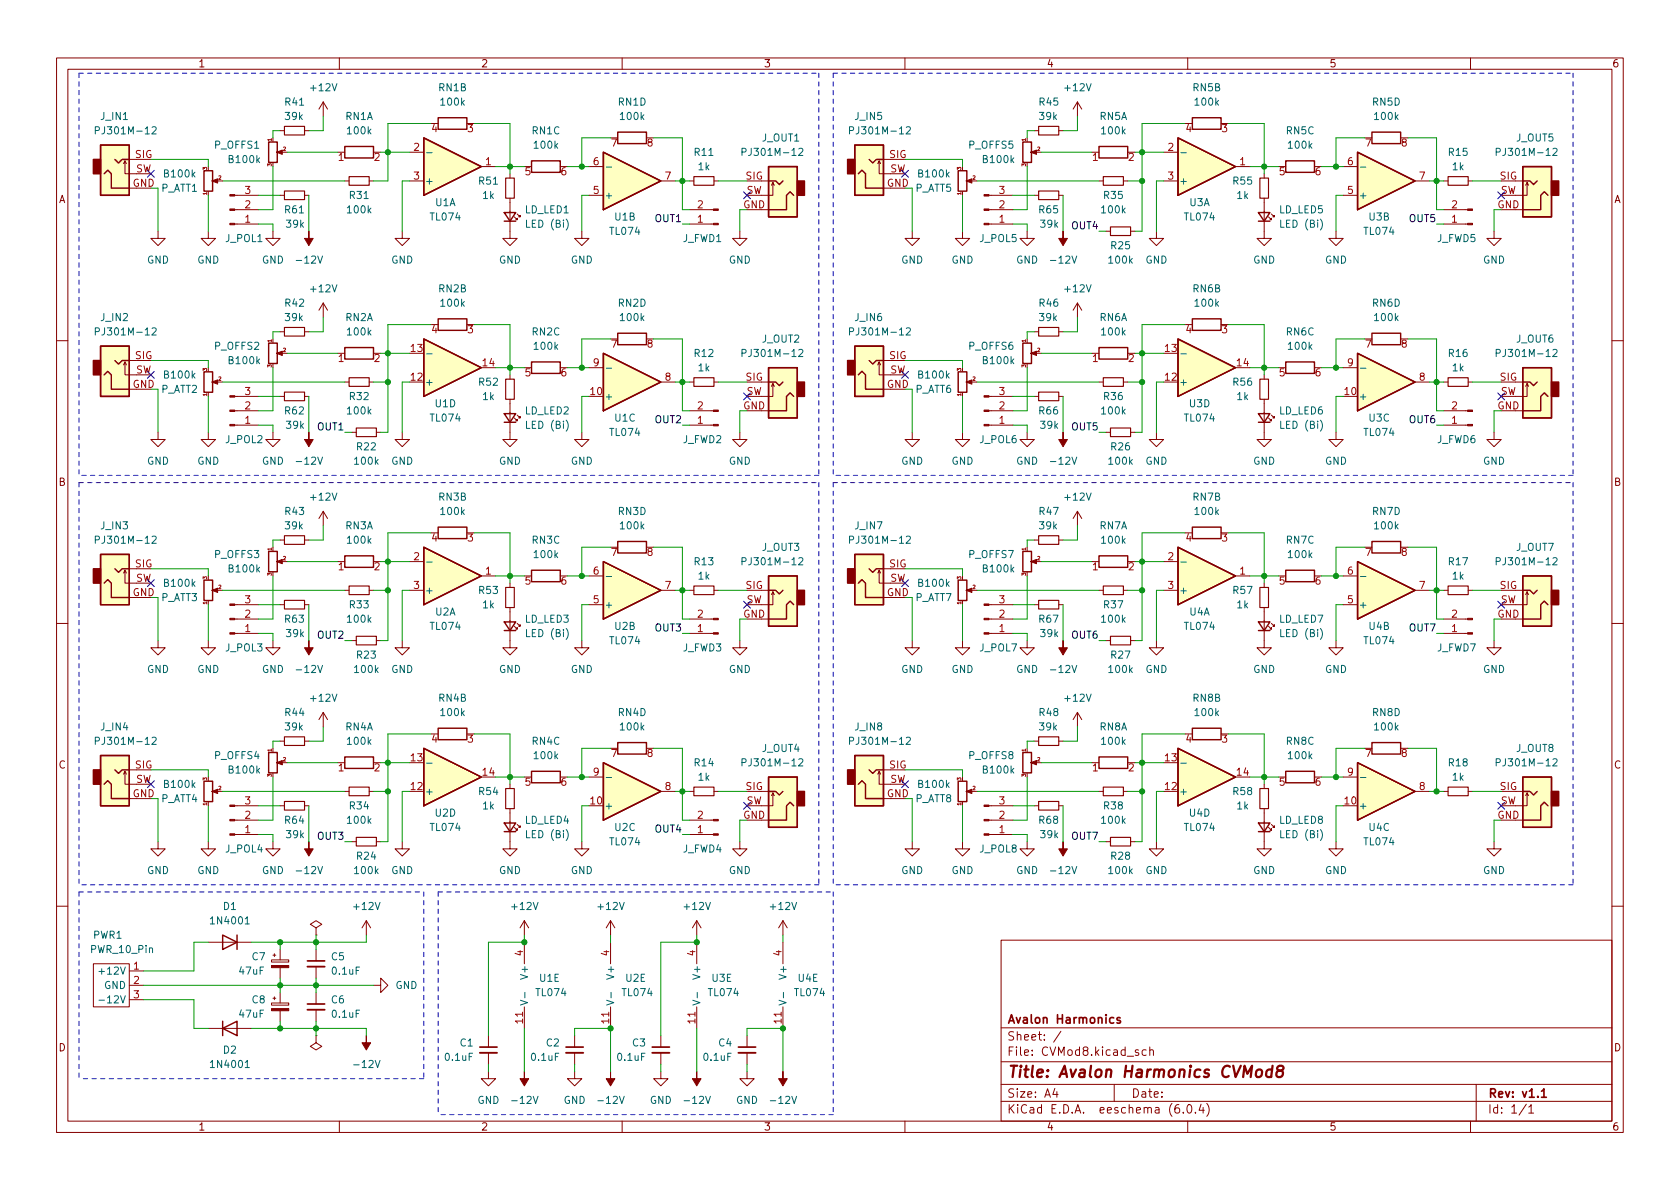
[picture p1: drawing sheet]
<svg xmlns="http://www.w3.org/2000/svg" width="297mm" height="210mm" viewBox="0 0 297 210" stroke-linecap="round" stroke-linejoin="round" font-family="sans-serif">
<defs><g id="words">
<text font-size="2.8" fill="#840000" x="178" y="190.6">Title: Avalon Harmonics CVMod8</text>
<g font-size="2.1" fill="#840000">
<text x="178" y="184">Sheet: /</text>
<text x="178" y="181">Avalon Harmonics</text>
<text x="178" y="186.7">File: CVMod8.kicad_sch</text>
<text x="178" y="196.9">KiCad E.D.A. eeschema (6.0.4)</text>
<text x="178" y="194.1">Size: A4</text>
<text x="200" y="194.1">Date:</text>
<text x="263" y="194.1">Rev: v1.1</text>
<text x="263" y="196.9">Id: 1/1</text>
</g>
<g font-size="1.8" fill="#840000">
<text x="35" y="11.9">1</text>
<text x="85" y="11.9">2</text>
<text x="135" y="11.9">3</text>
<text x="185" y="11.9">4</text>
<text x="235" y="11.9">5</text>
<text x="285" y="11.9">6</text>
<text x="10.3" y="35.9">A</text>
<text x="285.3" y="35.9">A</text>
<text x="10.3" y="85.9">B</text>
<text x="285.3" y="85.9">B</text>
<text x="10.3" y="135.9">C</text>
<text x="285.3" y="135.9">C</text>
<text x="10.3" y="185.9">D</text>
<text x="285.3" y="185.9">D</text>
<text x="35" y="199.9">1</text>
<text x="85" y="199.9">2</text>
<text x="135" y="199.9">3</text>
<text x="185" y="199.9">4</text>
<text x="235" y="199.9">5</text>
<text x="285" y="199.9">6</text>
</g>
<g font-size="1.8" fill="#006464">
<text x="55.1" y="16.1">+12V</text>
<text x="77.6" y="16.1">RN1B</text>
<text x="188.4" y="16.1">+12V</text>
<text x="211" y="16.1">RN5B</text>
<text x="17.6" y="23.7">PJ301M-12</text>
<text x="17.9" y="21.2">J_IN1</text>
<text x="50.5" y="18.7">R41</text>
<text x="50.5" y="21.2">39k</text>
<text x="61.1" y="21.2">RN1A</text>
<text x="61.5" y="23.7">100k</text>
<text x="78" y="18.7">100k</text>
<text x="94.1" y="23.7">RN1C</text>
<text x="109.4" y="18.7">RN1D</text>
<text x="109.8" y="21.2">100k</text>
<text x="151" y="23.7">PJ301M-12</text>
<text x="151.2" y="21.2">J_IN5</text>
<text x="183.8" y="18.7">R45</text>
<text x="183.8" y="21.2">39k</text>
<text x="194.4" y="21.2">RN5A</text>
<text x="194.9" y="23.7">100k</text>
<text x="211.4" y="18.7">100k</text>
<text x="227.5" y="23.7">RN5C</text>
<text x="242.7" y="18.7">RN5D</text>
<text x="243.1" y="21.2">100k</text>
<text x="38" y="26.3">P_OFFS1</text>
<text x="40.6" y="28.8">B100k</text>
<text x="94.6" y="26.3">100k</text>
<text x="122.8" y="27.6">R11</text>
<text x="132" y="27.6">PJ301M-12</text>
<text x="134.7" y="25">J_OUT1</text>
<text x="171.3" y="26.3">P_OFFS5</text>
<text x="173.9" y="28.8">B100k</text>
<text x="227.9" y="26.3">100k</text>
<text x="256.2" y="27.6">R15</text>
<text x="265.3" y="27.6">PJ301M-12</text>
<text x="268.1" y="25">J_OUT5</text>
<text x="28.5" y="33.9">P_ATT1</text>
<text x="29.1" y="31.4">B100k</text>
<text x="61.9" y="35.2">R31</text>
<text x="75.1" y="32.6">+</text>
<text x="84.7" y="32.6">R51</text>
<text x="85.4" y="35.2">1k</text>
<text x="106.8" y="35.2">+</text>
<text x="123.5" y="30.1">1k</text>
<text x="161.8" y="33.9">P_ATT5</text>
<text x="162.5" y="31.4">B100k</text>
<text x="195.2" y="35.2">R35</text>
<text x="208.4" y="32.6">+</text>
<text x="218.1" y="32.6">R55</text>
<text x="218.7" y="35.2">1k</text>
<text x="240.2" y="35.2">+</text>
<text x="256.8" y="30.1">1k</text>
<text x="50.4" y="37.7">R61</text>
<text x="50.7" y="40.3">39k</text>
<text x="61.5" y="37.7">100k</text>
<text x="76.2" y="39">TL074</text>
<text x="77" y="36.4">U1A</text>
<text x="92.8" y="37.7">LD_LED1</text>
<text x="93.3" y="40.3">LED (Bi)</text>
<text x="107.9" y="41.5">TL074</text>
<text x="108.7" y="39">U1B</text>
<text x="183.8" y="37.7">R65</text>
<text x="184" y="40.3">39k</text>
<text x="194.9" y="37.7">100k</text>
<text x="209.5" y="39">TL074</text>
<text x="210.3" y="36.4">U3A</text>
<text x="226.2" y="37.7">LD_LED5</text>
<text x="226.6" y="40.3">LED (Bi)</text>
<text x="241.3" y="41.5">TL074</text>
<text x="242.1" y="39">U3B</text>
<text x="26" y="46.6">GND</text>
<text x="34.9" y="46.6">GND</text>
<text x="39.9" y="42.8">J_POL1</text>
<text x="46.3" y="46.6">GND</text>
<text x="52.7" y="46.6">-12V</text>
<text x="69.2" y="46.6">GND</text>
<text x="88.2" y="46.6">GND</text>
<text x="100.9" y="46.6">GND</text>
<text x="120.7" y="42.8">J_FWD1</text>
<text x="128.8" y="46.6">GND</text>
<text x="159.3" y="46.6">GND</text>
<text x="168.2" y="46.6">GND</text>
<text x="173.2" y="42.8">J_POL5</text>
<text x="179.6" y="46.6">GND</text>
<text x="186.1" y="46.6">-12V</text>
<text x="196.2" y="46.6">100k</text>
<text x="196.5" y="44.1">R25</text>
<text x="202.5" y="46.6">GND</text>
<text x="221.6" y="46.6">GND</text>
<text x="234.3" y="46.6">GND</text>
<text x="254.1" y="42.8">J_FWD5</text>
<text x="262.2" y="46.6">GND</text>
<text x="55.1" y="51.7">+12V</text>
<text x="77.6" y="51.7">RN2B</text>
<text x="188.4" y="51.7">+12V</text>
<text x="211" y="51.7">RN6B</text>
<text x="17.6" y="59.3">PJ301M-12</text>
<text x="17.9" y="56.8">J_IN2</text>
<text x="50.5" y="54.2">R42</text>
<text x="50.5" y="56.8">39k</text>
<text x="61.1" y="56.8">RN2A</text>
<text x="61.5" y="59.3">100k</text>
<text x="78" y="54.2">100k</text>
<text x="94.1" y="59.3">RN2C</text>
<text x="109.4" y="54.2">RN2D</text>
<text x="109.8" y="56.8">100k</text>
<text x="151" y="59.3">PJ301M-12</text>
<text x="151.2" y="56.8">J_IN6</text>
<text x="183.8" y="54.2">R46</text>
<text x="183.8" y="56.8">39k</text>
<text x="194.4" y="56.8">RN6A</text>
<text x="194.9" y="59.3">100k</text>
<text x="211.4" y="54.2">100k</text>
<text x="227.5" y="59.3">RN6C</text>
<text x="242.7" y="54.2">RN6D</text>
<text x="243.1" y="56.8">100k</text>
<text x="38" y="61.8">P_OFFS2</text>
<text x="40.6" y="64.4">B100k</text>
<text x="94.6" y="61.8">100k</text>
<text x="122.8" y="63.1">R12</text>
<text x="123.5" y="65.7">1k</text>
<text x="132" y="63.1">PJ301M-12</text>
<text x="134.7" y="60.6">J_OUT2</text>
<text x="171.3" y="61.8">P_OFFS6</text>
<text x="173.9" y="64.4">B100k</text>
<text x="227.9" y="61.8">100k</text>
<text x="256.2" y="63.1">R16</text>
<text x="256.8" y="65.7">1k</text>
<text x="265.3" y="63.1">PJ301M-12</text>
<text x="268.1" y="60.6">J_OUT6</text>
<text x="28.5" y="69.5">P_ATT2</text>
<text x="29.1" y="66.9">B100k</text>
<text x="61.9" y="70.7">R32</text>
<text x="75.1" y="68.2">+</text>
<text x="84.7" y="68.2">R52</text>
<text x="85.4" y="70.7">1k</text>
<text x="106.8" y="70.7">+</text>
<text x="161.8" y="69.5">P_ATT6</text>
<text x="162.5" y="66.9">B100k</text>
<text x="195.2" y="70.7">R36</text>
<text x="208.4" y="68.2">+</text>
<text x="218.1" y="68.2">R56</text>
<text x="218.7" y="70.7">1k</text>
<text x="240.2" y="70.7">+</text>
<text x="50.4" y="73.3">R62</text>
<text x="50.7" y="75.8">39k</text>
<text x="61.5" y="73.3">100k</text>
<text x="76.2" y="74.5">TL074</text>
<text x="77" y="72">U1D</text>
<text x="92.8" y="73.3">LD_LED2</text>
<text x="93.3" y="75.8">LED (Bi)</text>
<text x="107.9" y="77.1">TL074</text>
<text x="108.7" y="74.5">U1C</text>
<text x="183.8" y="73.3">R66</text>
<text x="184" y="75.8">39k</text>
<text x="194.9" y="73.3">100k</text>
<text x="209.5" y="74.5">TL074</text>
<text x="210.3" y="72">U3D</text>
<text x="226.2" y="73.3">LD_LED6</text>
<text x="226.6" y="75.8">LED (Bi)</text>
<text x="241.3" y="77.1">TL074</text>
<text x="242.1" y="74.5">U3C</text>
<text x="26" y="82.2">GND</text>
<text x="34.9" y="82.2">GND</text>
<text x="39.9" y="78.4">J_POL2</text>
<text x="46.3" y="82.2">GND</text>
<text x="52.7" y="82.2">-12V</text>
<text x="62.8" y="82.2">100k</text>
<text x="63.1" y="79.6">R22</text>
<text x="69.2" y="82.2">GND</text>
<text x="88.2" y="82.2">GND</text>
<text x="100.9" y="82.2">GND</text>
<text x="120.7" y="78.4">J_FWD2</text>
<text x="128.8" y="82.2">GND</text>
<text x="159.3" y="82.2">GND</text>
<text x="168.2" y="82.2">GND</text>
<text x="173.2" y="78.4">J_POL6</text>
<text x="179.6" y="82.2">GND</text>
<text x="186.1" y="82.2">-12V</text>
<text x="196.2" y="82.2">100k</text>
<text x="196.5" y="79.6">R26</text>
<text x="202.5" y="82.2">GND</text>
<text x="221.6" y="82.2">GND</text>
<text x="234.3" y="82.2">GND</text>
<text x="254.1" y="78.4">J_FWD6</text>
<text x="262.2" y="82.2">GND</text>
<text x="55.1" y="88.5">+12V</text>
<text x="77.6" y="88.5">RN3B</text>
<text x="188.4" y="88.5">+12V</text>
<text x="211" y="88.5">RN7B</text>
<text x="17.9" y="93.6">J_IN3</text>
<text x="50.5" y="91.1">R43</text>
<text x="50.5" y="93.6">39k</text>
<text x="61.1" y="93.6">RN3A</text>
<text x="78" y="91.1">100k</text>
<text x="109.4" y="91.1">RN3D</text>
<text x="109.8" y="93.6">100k</text>
<text x="151.2" y="93.6">J_IN7</text>
<text x="183.8" y="91.1">R47</text>
<text x="183.8" y="93.6">39k</text>
<text x="194.4" y="93.6">RN7A</text>
<text x="211.4" y="91.1">100k</text>
<text x="242.7" y="91.1">RN7D</text>
<text x="243.1" y="93.6">100k</text>
<text x="17.6" y="96.1">PJ301M-12</text>
<text x="38" y="98.7">P_OFFS3</text>
<text x="40.6" y="101.2">B100k</text>
<text x="61.5" y="96.1">100k</text>
<text x="94.1" y="96.1">RN3C</text>
<text x="94.6" y="98.7">100k</text>
<text x="122.8" y="99.9">R13</text>
<text x="132" y="99.9">PJ301M-12</text>
<text x="134.7" y="97.4">J_OUT3</text>
<text x="151" y="96.1">PJ301M-12</text>
<text x="171.3" y="98.7">P_OFFS7</text>
<text x="173.9" y="101.2">B100k</text>
<text x="194.9" y="96.1">100k</text>
<text x="227.5" y="96.1">RN7C</text>
<text x="227.9" y="98.7">100k</text>
<text x="256.2" y="99.9">R17</text>
<text x="265.3" y="99.9">PJ301M-12</text>
<text x="268.1" y="97.4">J_OUT7</text>
<text x="28.5" y="106.3">P_ATT3</text>
<text x="29.1" y="103.8">B100k</text>
<text x="61.9" y="107.6">R33</text>
<text x="75.1" y="105">+</text>
<text x="84.7" y="105">R53</text>
<text x="85.4" y="107.6">1k</text>
<text x="106.8" y="107.6">+</text>
<text x="123.5" y="102.5">1k</text>
<text x="161.8" y="106.3">P_ATT7</text>
<text x="162.5" y="103.8">B100k</text>
<text x="195.2" y="107.6">R37</text>
<text x="208.4" y="105">+</text>
<text x="218.1" y="105">R57</text>
<text x="218.7" y="107.6">1k</text>
<text x="240.2" y="107.6">+</text>
<text x="256.8" y="102.5">1k</text>
<text x="50.4" y="110.1">R63</text>
<text x="50.7" y="112.6">39k</text>
<text x="61.5" y="110.1">100k</text>
<text x="76.2" y="111.4">TL074</text>
<text x="77" y="108.8">U2A</text>
<text x="92.8" y="110.1">LD_LED3</text>
<text x="93.3" y="112.6">LED (Bi)</text>
<text x="107.9" y="113.9">TL074</text>
<text x="108.7" y="111.4">U2B</text>
<text x="183.8" y="110.1">R67</text>
<text x="184" y="112.6">39k</text>
<text x="194.9" y="110.1">100k</text>
<text x="209.5" y="111.4">TL074</text>
<text x="210.3" y="108.8">U4A</text>
<text x="226.2" y="110.1">LD_LED7</text>
<text x="226.6" y="112.6">LED (Bi)</text>
<text x="241.3" y="113.9">TL074</text>
<text x="242.1" y="111.4">U4B</text>
<text x="26" y="119">GND</text>
<text x="34.9" y="119">GND</text>
<text x="39.9" y="115.2">J_POL3</text>
<text x="46.3" y="119">GND</text>
<text x="52.7" y="119">-12V</text>
<text x="62.8" y="119">100k</text>
<text x="63.1" y="116.5">R23</text>
<text x="69.2" y="119">GND</text>
<text x="88.2" y="119">GND</text>
<text x="100.9" y="119">GND</text>
<text x="120.7" y="115.2">J_FWD3</text>
<text x="128.8" y="119">GND</text>
<text x="159.3" y="119">GND</text>
<text x="168.2" y="119">GND</text>
<text x="173.2" y="115.2">J_POL7</text>
<text x="179.6" y="119">GND</text>
<text x="186.1" y="119">-12V</text>
<text x="196.2" y="119">100k</text>
<text x="196.5" y="116.5">R27</text>
<text x="202.5" y="119">GND</text>
<text x="221.6" y="119">GND</text>
<text x="234.3" y="119">GND</text>
<text x="254.1" y="115.2">J_FWD7</text>
<text x="262.2" y="119">GND</text>
<text x="55.1" y="124.1">+12V</text>
<text x="77.6" y="124.1">RN4B</text>
<text x="188.4" y="124.1">+12V</text>
<text x="211" y="124.1">RN8B</text>
<text x="17.6" y="131.7">PJ301M-12</text>
<text x="17.9" y="129.2">J_IN4</text>
<text x="50.5" y="126.6">R44</text>
<text x="50.5" y="129.2">39k</text>
<text x="61.1" y="129.2">RN4A</text>
<text x="61.5" y="131.7">100k</text>
<text x="78" y="126.6">100k</text>
<text x="94.1" y="131.7">RN4C</text>
<text x="109.4" y="126.6">RN4D</text>
<text x="109.8" y="129.2">100k</text>
<text x="151" y="131.7">PJ301M-12</text>
<text x="151.2" y="129.2">J_IN8</text>
<text x="183.8" y="126.6">R48</text>
<text x="183.8" y="129.2">39k</text>
<text x="194.4" y="129.2">RN8A</text>
<text x="194.9" y="131.7">100k</text>
<text x="211.4" y="126.6">100k</text>
<text x="227.5" y="131.7">RN8C</text>
<text x="242.7" y="126.6">RN8D</text>
<text x="243.1" y="129.2">100k</text>
<text x="38" y="134.2">P_OFFS4</text>
<text x="40.6" y="136.8">B100k</text>
<text x="94.6" y="134.2">100k</text>
<text x="122.8" y="135.5">R14</text>
<text x="132" y="135.5">PJ301M-12</text>
<text x="134.7" y="133">J_OUT4</text>
<text x="171.3" y="134.2">P_OFFS8</text>
<text x="173.9" y="136.8">B100k</text>
<text x="227.9" y="134.2">100k</text>
<text x="256.2" y="135.5">R18</text>
<text x="265.3" y="135.5">PJ301M-12</text>
<text x="268.1" y="133">J_OUT8</text>
<text x="28.5" y="141.9">P_ATT4</text>
<text x="29.1" y="139.3">B100k</text>
<text x="61.9" y="143.1">R34</text>
<text x="75.1" y="140.6">+</text>
<text x="84.7" y="140.6">R54</text>
<text x="85.4" y="143.1">1k</text>
<text x="106.8" y="143.1">+</text>
<text x="123.5" y="138">1k</text>
<text x="161.8" y="141.9">P_ATT8</text>
<text x="162.5" y="139.3">B100k</text>
<text x="195.2" y="143.1">R38</text>
<text x="208.4" y="140.6">+</text>
<text x="218.1" y="140.6">R58</text>
<text x="218.7" y="143.1">1k</text>
<text x="240.2" y="143.1">+</text>
<text x="256.8" y="138">1k</text>
<text x="50.4" y="145.7">R64</text>
<text x="50.7" y="148.2">39k</text>
<text x="61.5" y="145.7">100k</text>
<text x="76.2" y="146.9">TL074</text>
<text x="77" y="144.4">U2D</text>
<text x="92.8" y="145.7">LD_LED4</text>
<text x="93.3" y="148.2">LED (Bi)</text>
<text x="107.9" y="149.5">TL074</text>
<text x="108.7" y="146.9">U2C</text>
<text x="183.8" y="145.7">R68</text>
<text x="184" y="148.2">39k</text>
<text x="194.9" y="145.7">100k</text>
<text x="209.5" y="146.9">TL074</text>
<text x="210.3" y="144.4">U4D</text>
<text x="226.2" y="145.7">LD_LED8</text>
<text x="226.6" y="148.2">LED (Bi)</text>
<text x="241.3" y="149.5">TL074</text>
<text x="242.1" y="146.9">U4C</text>
<text x="26" y="154.6">GND</text>
<text x="34.9" y="154.6">GND</text>
<text x="39.9" y="150.7">J_POL4</text>
<text x="46.3" y="154.6">GND</text>
<text x="52.7" y="154.6">-12V</text>
<text x="62.8" y="154.6">100k</text>
<text x="63.1" y="152">R24</text>
<text x="69.2" y="154.6">GND</text>
<text x="88.2" y="154.6">GND</text>
<text x="100.9" y="154.6">GND</text>
<text x="120.7" y="150.7">J_FWD4</text>
<text x="128.8" y="154.6">GND</text>
<text x="159.3" y="154.6">GND</text>
<text x="168.2" y="154.6">GND</text>
<text x="173.2" y="150.7">J_POL8</text>
<text x="179.6" y="154.6">GND</text>
<text x="186.1" y="154.6">-12V</text>
<text x="196.2" y="154.6">100k</text>
<text x="196.5" y="152">R28</text>
<text x="202.5" y="154.6">GND</text>
<text x="221.6" y="154.6">GND</text>
<text x="234.3" y="154.6">GND</text>
<text x="262.2" y="154.6">GND</text>
<text x="39.5" y="160.9">D1</text>
<text x="62.7" y="160.9">+12V</text>
<text x="90.6" y="160.9">+12V</text>
<text x="105.9" y="160.9">+12V</text>
<text x="121.1" y="160.9">+12V</text>
<text x="136.3" y="160.9">+12V</text>
<text x="16.5" y="166">PWR1</text>
<text x="37.5" y="163.4">1N4001</text>
<text x="16.2" y="168.5">PWR_10_Pin</text>
<text x="18.2" y="172.3">+12V</text>
<text x="42.4" y="172.3">47uF</text>
<text x="44.6" y="169.8">C7</text>
<text x="58.6" y="169.8">C5</text>
<text x="58.8" y="172.3">0.1uF</text>
<text x="93.3" y="172.8" transform="rotate(-90 93.3 172.8)">V+</text>
<text x="95.4" y="173.6">U1E</text>
<text x="108.6" y="172.8" transform="rotate(-90 108.6 172.8)">V+</text>
<text x="110.7" y="173.6">U2E</text>
<text x="123.8" y="172.8" transform="rotate(-90 123.8 172.8)">V+</text>
<text x="125.9" y="173.6">U3E</text>
<text x="139.1" y="172.8" transform="rotate(-90 139.1 172.8)">V+</text>
<text x="141.1" y="173.6">U4E</text>
<text x="18.4" y="174.9">GND</text>
<text x="18.6" y="177.4">-12V</text>
<text x="42.4" y="180">47uF</text>
<text x="44.6" y="177.4">C8</text>
<text x="58.6" y="177.4">C6</text>
<text x="58.8" y="180">0.1uF</text>
<text x="69.9" y="174.9">GND</text>
<text x="94.9" y="176.1">TL074</text>
<text x="110.1" y="176.1">TL074</text>
<text x="125.4" y="176.1">TL074</text>
<text x="140.6" y="176.1">TL074</text>
<text x="81.4" y="185">C1</text>
<text x="96.6" y="185">C2</text>
<text x="111.9" y="185">C3</text>
<text x="127.1" y="185">C4</text>
<text x="37.5" y="188.8">1N4001</text>
<text x="39.5" y="186.3">D2</text>
<text x="62.9" y="188.8">-12V</text>
<text x="78.8" y="187.6">0.1uF</text>
<text x="94" y="187.6">0.1uF</text>
<text x="109.3" y="187.6">0.1uF</text>
<text x="124.5" y="187.6">0.1uF</text>
<text x="84.4" y="195.2">GND</text>
<text x="90.8" y="195.2">-12V</text>
<text x="99.6" y="195.2">GND</text>
<text x="106.1" y="195.2">-12V</text>
<text x="114.9" y="195.2">GND</text>
<text x="121.3" y="195.2">-12V</text>
<text x="130.1" y="195.2">GND</text>
<text x="136.6" y="195.2">-12V</text>
</g>
<g font-size="1.8" fill="#a90000">
<text x="76.3" y="23.4">4</text>
<text x="82.7" y="23.4">3</text>
<text x="209.7" y="23.4">4</text>
<text x="216" y="23.4">3</text>
<text x="23.9" y="27.9">SIG</text>
<text x="59.8" y="28.4">1</text>
<text x="66.2" y="28.4">2</text>
<text x="73.2" y="26.7">2</text>
<text x="85.9" y="29.2">1</text>
<text x="104.9" y="29.2">6</text>
<text x="108.1" y="25.9">7</text>
<text x="114.4" y="25.9">8</text>
<text x="157.2" y="27.9">SIG</text>
<text x="193.2" y="28.4">1</text>
<text x="199.5" y="28.4">2</text>
<text x="206.5" y="26.7">2</text>
<text x="219.2" y="29.2">1</text>
<text x="238.3" y="29.2">6</text>
<text x="241.4" y="25.9">7</text>
<text x="247.8" y="25.9">8</text>
<text x="23.4" y="33">GND</text>
<text x="24" y="30.5">SW</text>
<text x="43.3" y="34.3">3</text>
<text x="73.2" y="31.7">3</text>
<text x="92.9" y="31">5</text>
<text x="99.2" y="31">6</text>
<text x="104.9" y="34.3">5</text>
<text x="117.6" y="31.7">7</text>
<text x="131.8" y="31.7">SIG</text>
<text x="131.9" y="34.3">SW</text>
<text x="156.8" y="33">GND</text>
<text x="157.3" y="30.5">SW</text>
<text x="176.7" y="34.3">3</text>
<text x="206.5" y="31.7">3</text>
<text x="226.2" y="31">5</text>
<text x="232.6" y="31">6</text>
<text x="238.3" y="34.3">5</text>
<text x="251" y="31.7">7</text>
<text x="265.2" y="31.7">SIG</text>
<text x="265.3" y="34.3">SW</text>
<text x="43.3" y="39.4">1</text>
<text x="43.3" y="36.8">2</text>
<text x="123.3" y="39.4">1</text>
<text x="123.3" y="36.8">2</text>
<text x="131.4" y="36.8">GND</text>
<text x="176.7" y="39.4">1</text>
<text x="176.7" y="36.8">2</text>
<text x="256.7" y="39.4">1</text>
<text x="256.7" y="36.8">2</text>
<text x="264.7" y="36.8">GND</text>
<text x="76.3" y="58.9">4</text>
<text x="82.7" y="58.9">3</text>
<text x="209.7" y="58.9">4</text>
<text x="216" y="58.9">3</text>
<text x="23.9" y="63.5">SIG</text>
<text x="59.8" y="64">1</text>
<text x="66.2" y="64">2</text>
<text x="72.7" y="62.2">13</text>
<text x="85.4" y="64.8">14</text>
<text x="104.9" y="64.8">9</text>
<text x="108.1" y="61.5">7</text>
<text x="114.4" y="61.5">8</text>
<text x="157.2" y="63.5">SIG</text>
<text x="193.2" y="64">1</text>
<text x="199.5" y="64">2</text>
<text x="206" y="62.2">13</text>
<text x="218.7" y="64.8">14</text>
<text x="238.3" y="64.8">9</text>
<text x="241.4" y="61.5">7</text>
<text x="247.8" y="61.5">8</text>
<text x="23.4" y="68.6">GND</text>
<text x="24" y="66">SW</text>
<text x="43.3" y="69.8">3</text>
<text x="72.7" y="67.3">12</text>
<text x="92.9" y="66.5">5</text>
<text x="99.2" y="66.5">6</text>
<text x="104.4" y="69.8">10</text>
<text x="117.6" y="67.3">8</text>
<text x="131.8" y="67.3">SIG</text>
<text x="131.9" y="69.8">SW</text>
<text x="156.8" y="68.6">GND</text>
<text x="157.3" y="66">SW</text>
<text x="176.7" y="69.8">3</text>
<text x="206" y="67.3">12</text>
<text x="226.2" y="66.5">5</text>
<text x="232.6" y="66.5">6</text>
<text x="237.8" y="69.8">10</text>
<text x="251" y="67.3">8</text>
<text x="265.2" y="67.3">SIG</text>
<text x="265.3" y="69.8">SW</text>
<text x="43.3" y="74.9">1</text>
<text x="43.3" y="72.4">2</text>
<text x="123.3" y="74.9">1</text>
<text x="123.3" y="72.4">2</text>
<text x="131.4" y="72.4">GND</text>
<text x="176.7" y="74.9">1</text>
<text x="176.7" y="72.4">2</text>
<text x="256.7" y="74.9">1</text>
<text x="256.7" y="72.4">2</text>
<text x="264.7" y="72.4">GND</text>
<text x="76.3" y="95.8">4</text>
<text x="82.7" y="95.8">3</text>
<text x="209.7" y="95.8">4</text>
<text x="216" y="95.8">3</text>
<text x="23.9" y="100.3">SIG</text>
<text x="59.8" y="100.8">1</text>
<text x="66.2" y="100.8">2</text>
<text x="73.2" y="99.1">2</text>
<text x="85.9" y="101.6">1</text>
<text x="104.9" y="101.6">6</text>
<text x="108.1" y="98.3">7</text>
<text x="114.4" y="98.3">8</text>
<text x="157.2" y="100.3">SIG</text>
<text x="193.2" y="100.8">1</text>
<text x="199.5" y="100.8">2</text>
<text x="206.5" y="99.1">2</text>
<text x="219.2" y="101.6">1</text>
<text x="238.3" y="101.6">6</text>
<text x="241.4" y="98.3">7</text>
<text x="247.8" y="98.3">8</text>
<text x="23.4" y="105.4">GND</text>
<text x="24" y="102.9">SW</text>
<text x="43.3" y="106.7">3</text>
<text x="73.2" y="104.1">3</text>
<text x="92.9" y="103.4">5</text>
<text x="99.2" y="103.4">6</text>
<text x="104.9" y="106.7">5</text>
<text x="117.6" y="104.1">7</text>
<text x="131.8" y="104.1">SIG</text>
<text x="131.9" y="106.7">SW</text>
<text x="156.8" y="105.4">GND</text>
<text x="157.3" y="102.9">SW</text>
<text x="176.7" y="106.7">3</text>
<text x="206.5" y="104.1">3</text>
<text x="226.2" y="103.4">5</text>
<text x="232.6" y="103.4">6</text>
<text x="238.3" y="106.7">5</text>
<text x="251" y="104.1">7</text>
<text x="265.2" y="104.1">SIG</text>
<text x="265.3" y="106.7">SW</text>
<text x="43.3" y="111.8">1</text>
<text x="43.3" y="109.2">2</text>
<text x="123.3" y="111.8">1</text>
<text x="123.3" y="109.2">2</text>
<text x="131.4" y="109.2">GND</text>
<text x="176.7" y="111.8">1</text>
<text x="176.7" y="109.2">2</text>
<text x="256.7" y="111.8">1</text>
<text x="256.7" y="109.2">2</text>
<text x="264.7" y="109.2">GND</text>
<text x="76.3" y="131.3">4</text>
<text x="82.7" y="131.3">3</text>
<text x="209.7" y="131.3">4</text>
<text x="216" y="131.3">3</text>
<text x="23.9" y="135.9">SIG</text>
<text x="59.8" y="136.4">1</text>
<text x="66.2" y="136.4">2</text>
<text x="72.7" y="134.6">13</text>
<text x="85.4" y="137.2">14</text>
<text x="104.9" y="137.2">9</text>
<text x="108.1" y="133.9">7</text>
<text x="114.4" y="133.9">8</text>
<text x="157.2" y="135.9">SIG</text>
<text x="193.2" y="136.4">1</text>
<text x="199.5" y="136.4">2</text>
<text x="206" y="134.6">13</text>
<text x="218.7" y="137.2">14</text>
<text x="238.3" y="137.2">9</text>
<text x="241.4" y="133.9">7</text>
<text x="247.8" y="133.9">8</text>
<text x="23.4" y="141">GND</text>
<text x="24" y="138.4">SW</text>
<text x="43.3" y="142.2">3</text>
<text x="72.7" y="139.7">12</text>
<text x="92.9" y="138.9">5</text>
<text x="99.2" y="138.9">6</text>
<text x="104.4" y="142.2">10</text>
<text x="117.6" y="139.7">8</text>
<text x="131.8" y="139.7">SIG</text>
<text x="131.9" y="142.2">SW</text>
<text x="156.8" y="141">GND</text>
<text x="157.3" y="138.4">SW</text>
<text x="176.7" y="142.2">3</text>
<text x="206" y="139.7">12</text>
<text x="226.2" y="138.9">5</text>
<text x="232.6" y="138.9">6</text>
<text x="237.8" y="142.2">10</text>
<text x="251" y="139.7">8</text>
<text x="265.2" y="139.7">SIG</text>
<text x="265.3" y="142.2">SW</text>
<text x="43.3" y="147.3">1</text>
<text x="43.3" y="144.8">2</text>
<text x="123.3" y="147.3">1</text>
<text x="123.3" y="144.8">2</text>
<text x="131.4" y="144.8">GND</text>
<text x="176.7" y="147.3">1</text>
<text x="176.7" y="144.8">2</text>
<text x="264.7" y="144.8">GND</text>
<text x="23.6" y="171.4">1</text>
<text x="23.6" y="174">2</text>
<text x="92.5" y="169" transform="rotate(-90 92.5 169)">4</text>
<text x="107.7" y="169" transform="rotate(-90 107.7 169)">4</text>
<text x="122.9" y="169" transform="rotate(-90 122.9 169)">4</text>
<text x="138.2" y="169" transform="rotate(-90 138.2 169)">4</text>
<text x="23.6" y="176.5">3</text>
<text x="92.5" y="180.9" transform="rotate(-90 92.5 180.9)">11</text>
<text x="107.7" y="180.9" transform="rotate(-90 107.7 180.9)">11</text>
<text x="122.9" y="180.9" transform="rotate(-90 122.9 180.9)">11</text>
<text x="138.2" y="180.9" transform="rotate(-90 138.2 180.9)">11</text>
</g>
<g font-size="1.8" fill="#0f0f0f">
<text x="115.9" y="39.3">OUT1</text>
<text x="189.6" y="40.5">OUT4</text>
<text x="249.3" y="39.3">OUT5</text>
<text x="56.2" y="76.1">OUT1</text>
<text x="115.9" y="74.8">OUT2</text>
<text x="189.6" y="76.1">OUT5</text>
<text x="249.3" y="74.8">OUT6</text>
<text x="56.2" y="112.9">OUT2</text>
<text x="115.9" y="111.7">OUT3</text>
<text x="189.6" y="112.9">OUT6</text>
<text x="249.3" y="111.7">OUT7</text>
<text x="56.2" y="148.5">OUT3</text>
<text x="115.9" y="147.2">OUT4</text>
<text x="189.6" y="148.5">OUT7</text>
</g>
<g font-size=".9" fill="#a90000">
<text x="48" y="29.4" transform="rotate(-90 48 29.4)">3</text>
<text x="48" y="24.9" transform="rotate(-90 48 24.9)">1</text>
<text x="50.1" y="26.7">2</text>
<text x="181.4" y="29.4" transform="rotate(-90 181.4 29.4)">3</text>
<text x="181.4" y="24.9" transform="rotate(-90 181.4 24.9)">1</text>
<text x="183.4" y="26.7">2</text>
<text x="36.6" y="34.5" transform="rotate(-90 36.6 34.5)">1</text>
<text x="36.6" y="30" transform="rotate(-90 36.6 30)">3</text>
<text x="38.6" y="31.7">2</text>
<text x="169.9" y="34.5" transform="rotate(-90 169.9 34.5)">1</text>
<text x="169.9" y="30" transform="rotate(-90 169.9 30)">3</text>
<text x="172" y="31.7">2</text>
<text x="36.6" y="65.6" transform="rotate(-90 36.6 65.6)">3</text>
<text x="48" y="64.9" transform="rotate(-90 48 64.9)">3</text>
<text x="48" y="60.5" transform="rotate(-90 48 60.5)">1</text>
<text x="50.1" y="62.2">2</text>
<text x="169.9" y="65.6" transform="rotate(-90 169.9 65.6)">3</text>
<text x="181.4" y="64.9" transform="rotate(-90 181.4 64.9)">3</text>
<text x="181.4" y="60.5" transform="rotate(-90 181.4 60.5)">1</text>
<text x="183.4" y="62.2">2</text>
<text x="36.6" y="70" transform="rotate(-90 36.6 70)">1</text>
<text x="38.6" y="67.3">2</text>
<text x="169.9" y="70" transform="rotate(-90 169.9 70)">1</text>
<text x="172" y="67.3">2</text>
<text x="48" y="101.8" transform="rotate(-90 48 101.8)">3</text>
<text x="48" y="97.3" transform="rotate(-90 48 97.3)">1</text>
<text x="50.1" y="99.1">2</text>
<text x="181.4" y="101.8" transform="rotate(-90 181.4 101.8)">3</text>
<text x="181.4" y="97.3" transform="rotate(-90 181.4 97.3)">1</text>
<text x="183.4" y="99.1">2</text>
<text x="36.6" y="106.9" transform="rotate(-90 36.6 106.9)">1</text>
<text x="36.6" y="102.4" transform="rotate(-90 36.6 102.4)">3</text>
<text x="38.6" y="104.1">2</text>
<text x="169.9" y="106.9" transform="rotate(-90 169.9 106.9)">1</text>
<text x="169.9" y="102.4" transform="rotate(-90 169.9 102.4)">3</text>
<text x="172" y="104.1">2</text>
<text x="36.6" y="138" transform="rotate(-90 36.6 138)">3</text>
<text x="48" y="137.3" transform="rotate(-90 48 137.3)">3</text>
<text x="48" y="132.9" transform="rotate(-90 48 132.9)">1</text>
<text x="50.1" y="134.6">2</text>
<text x="169.9" y="138" transform="rotate(-90 169.9 138)">3</text>
<text x="181.4" y="137.3" transform="rotate(-90 181.4 137.3)">3</text>
<text x="181.4" y="132.9" transform="rotate(-90 181.4 132.9)">1</text>
<text x="183.4" y="134.6">2</text>
<text x="36.6" y="142.4" transform="rotate(-90 36.6 142.4)">1</text>
<text x="38.6" y="139.7">2</text>
<text x="169.9" y="142.4" transform="rotate(-90 169.9 142.4)">1</text>
<text x="172" y="139.7">2</text>
</g>
</g></defs>
<g fill="none" stroke="#840000" stroke-width=".18">
<path d="M10 10.2h277v190.1h-277zM12 12.2h273v186.1h-273zM57.1 18v2.6M57.1 18l-.7 1.3M57.1 18l.8 1.3M60 10.2v2M110 10.2v2M160 10.2v2M190.5 18v2.6M190.5 18l-.8 1.3M190.5 18l.8 1.3M210 10.2v2"/>
<path d="M260 10.2v2M21.8 29l.3-.6v2.3h2M22.1 28.4l.3 .6M22.9 33.3h1.2M22.9 28.2h1.2M41.5 34.5h4.2M41.5 37.1h4.2M41.5 39.6h4.2M49.5 34.5h.8M49.5 23.1h.8M53.8 34.5h.8M53.8 23.1h.8"/>
<path d="M61 32h.7M65.3 32h.7M72.4 32h2.5M72.4 26.9h2.5M85.1 29.5h2.5M90.2 35v7.2h1.2l-1.2 1.2-1.3-1.2h1.3M90.2 30.7v.8M90.9 38.3l.5 .6v-.3v.3h-.2M91.4 37.8l.5 .5v-.2v.2h-.2M104.1 34.5h2.6M104.1 29.5h2.6M116.8 32h2.6"/>
<path d="M121.9 37.1h4.2M121.9 39.6h4.2M121.9 32h.8M126.2 32h.8M134.6 37.1h1.3M134.6 32h1.3M136.7 32.3l-.3 .5M136.9 32.8l-.2-.5v2.2h-2.1M155.2 29l.2-.6v2.3h2.1M155.4 28.4l.3 .6M156.2 33.3h1.3M156.2 28.2h1.3"/>
<path d="M174.9 34.5h4.2M174.9 37.1h4.2M174.9 39.6h4.2M182.9 34.5h.7M182.9 23.1h.7M187.2 34.5h.8M187.2 23.1h.8M194.3 32h.8M198.6 32h.8M205.7 32h2.6M205.7 26.9h2.6M218.4 29.5h2.6"/>
<path d="M223.5 35v7.2h1.3l-1.3 1.2-1.3-1.2h1.3M223.5 30.7v.8M224.3 38.3l.5 .6v-.3v.3h-.3M224.8 37.8l.5 .5v-.2v.2h-.3M237.5 34.5h2.5M237.5 29.5h2.5M250.2 32h2.5M255.3 37.1h4.2M255.3 39.6h4.2M255.3 32h.7M259.6 32h.7M268 37.1h1.2"/>
<path d="M268 32h1.2M270 32.3l-.3 .5M270.3 32.8l-.3-.5v2.2h-2M27.9 40.9v1.3h1.3l-1.3 1.2-1.2-1.2h1.2M36.8 40.9v1.3h1.3l-1.3 1.2-1.2-1.2h1.2M48.3 40.9v1.3h1.2l-1.2 1.2-1.3-1.2h1.3M49.5 58.7h.8M53.8 58.7h.8M57.1 53.6l-.7 1.3M57.1 53.6v2.5M57.1 53.6l.8 1.3M71.1 40.9v1.3h1.3l-1.3 1.2-1.3-1.2h1.3"/>
<path d="M102.9 40.9v1.3h1.2l-1.2 1.2-1.3-1.2h1.3M130.8 40.9v1.3h1.3l-1.3 1.2-1.3-1.2h1.3M161.3 40.9v1.3h1.3l-1.3 1.2-1.3-1.2h1.3M170.2 40.9v1.3h1.2l-1.2 1.2-1.3-1.2h1.3M181.6 40.9v1.3h1.3l-1.3 1.2-1.3-1.2h1.3M182.9 58.7h.7M187.2 58.7h.8M190.5 53.6l-.8 1.3M190.5 53.6v2.5M190.5 53.6l.8 1.3M195.6 40.9h.7M199.9 40.9h.8"/>
<path d="M204.5 40.9v1.3h1.2l-1.2 1.2-1.3-1.2h1.3M236.2 40.9v1.3h1.3l-1.3 1.2-1.3-1.2h1.3M264.2 40.9v1.3h1.2l-1.2 1.2-1.3-1.2h1.3M10 60.2h2M21.8 64.5l.3-.5v2.3h2M22.1 64l.3 .5M22.9 68.8h1.2M22.9 63.7h1.2M27.9 76.4v1.3h1.3l-1.3 1.3-1.2-1.3h1.2M36.8 76.4v1.3h1.3l-1.3 1.3-1.2-1.3h1.2M41.5 70.1h4.2M41.5 72.6h4.2"/>
<path d="M41.5 75.2h4.2M48.3 76.4v1.3h1.2l-1.2 1.3-1.3-1.3h1.3M49.5 70.1h.8M53.8 70.1h.8M61 67.6h.7M62.2 76.4h.8M65.3 67.6h.7M66.5 76.4h.8M71.1 76.4v1.3h1.3l-1.3 1.3-1.3-1.3h1.3M90.2 70.6v7.1h1.2l-1.2 1.3-1.3-1.3h1.3M90.2 66.3v.8M90.9 73.9l.5 .5v-.2v.2h-.2"/>
<path d="M91.4 73.4l.5 .5v-.2v.2h-.2M102.9 76.4v1.3h1.2l-1.2 1.3-1.3-1.3h1.3M104.1 65h2.6M116.8 67.6h2.6M121.9 67.6h.8M121.9 72.6h4.2M121.9 75.2h4.2M126.2 67.6h.8M130.8 76.4v1.3h1.3l-1.3 1.3-1.3-1.3h1.3M134.6 67.6h1.3M134.6 72.6h1.3M136.7 67.8l-.3 .5"/>
<path d="M136.9 68.3l-.2-.5v2.3h-2.1M155.2 64.5l.2-.5v2.3h2.1M155.4 64l.3 .5M156.2 68.8h1.3M156.2 63.7h1.3M161.3 76.4v1.3h1.3l-1.3 1.3-1.3-1.3h1.3M170.2 76.4v1.3h1.2l-1.2 1.3-1.3-1.3h1.3M174.9 70.1h4.2M174.9 72.6h4.2M174.9 75.2h4.2M181.6 76.4v1.3h1.3l-1.3 1.3-1.3-1.3h1.3M182.9 70.1h.7"/>
<path d="M187.2 70.1h.8M194.3 67.6h.8M195.6 76.4h.7M198.6 67.6h.8M199.9 76.4h.8M204.5 76.4v1.3h1.2l-1.2 1.3-1.3-1.3h1.3M223.5 70.6v7.1h1.3l-1.3 1.3-1.3-1.3h1.3M223.5 66.3v.8M224.3 73.9l.5 .5v-.2v.2h-.3M224.8 73.4l.5 .5v-.2v.2h-.3M236.2 76.4v1.3h1.3l-1.3 1.3-1.3-1.3h1.3M237.5 65h2.5"/>
<path d="M250.2 67.6h2.5M255.3 67.6h.7M255.3 72.6h4.2M255.3 75.2h4.2M259.6 67.6h.7M264.2 76.4v1.3h1.2l-1.2 1.3-1.3-1.3h1.3M268 67.6h1.2M268 72.6h1.2M270 67.8l-.3 .5M270.3 68.3l-.3-.5v2.3h-2M285 60.2h2M49.5 95.5h.8"/>
<path d="M53.8 95.5h.8M57.1 90.4v2.6M57.1 90.4l-.7 1.3M57.1 90.4l.8 1.3M72.4 99.3h2.5M182.9 95.5h.7M187.2 95.5h.8M190.5 90.4v2.6M190.5 90.4l-.8 1.3M190.5 90.4l.8 1.3M205.7 99.3h2.6M10 110.2h2"/>
<path d="M21.8 101.3l.3-.5v2.3h2M22.1 100.8l.3 .5M22.9 105.7h1.2M22.9 100.6h1.2M27.9 113.3v1.2h1.3l-1.3 1.3-1.2-1.3h1.2M36.8 113.3v1.2h1.3l-1.3 1.3-1.2-1.3h1.2M41.5 106.9h4.2M41.5 109.5h4.2M41.5 112h4.2M48.3 113.3v1.2h1.2l-1.2 1.3-1.3-1.3h1.3M49.5 106.9h.8M53.8 106.9h.8"/>
<path d="M61 104.4h.7M62.2 113.3h.8M65.3 104.4h.7M66.5 113.3h.8M71.1 113.3v1.2h1.3l-1.3 1.3-1.3-1.3h1.3M72.4 104.4h2.5M85.1 101.8h2.5M90.2 107.4v7.1h1.2l-1.2 1.3-1.3-1.3h1.3M90.2 103.1v.8M90.9 110.7l.5 .5v-.2v.2h-.2M91.4 110.2l.5 .5v-.2v.2h-.2M102.9 113.3v1.2h1.2l-1.2 1.3-1.3-1.3h1.3"/>
<path d="M104.1 101.8h2.6M104.1 106.9h2.6M116.8 104.4h2.6M121.9 104.4h.8M121.9 109.5h4.2M121.9 112h4.2M126.2 104.4h.8M130.8 113.3v1.2h1.3l-1.3 1.3-1.3-1.3h1.3M134.6 104.4h1.3M134.6 109.5h1.3M136.7 104.6l-.3 .6M136.9 105.2l-.2-.6v2.3h-2.1"/>
<path d="M155.2 101.3l.2-.5v2.3h2.1M155.4 100.8l.3 .5M156.2 105.7h1.3M156.2 100.6h1.3M161.3 113.3v1.2h1.3l-1.3 1.3-1.3-1.3h1.3M170.2 113.3v1.2h1.2l-1.2 1.3-1.3-1.3h1.3M174.9 106.9h4.2M174.9 109.5h4.2M174.9 112h4.2M181.6 113.3v1.2h1.3l-1.3 1.3-1.3-1.3h1.3M182.9 106.9h.7M187.2 106.9h.8"/>
<path d="M194.3 104.4h.8M195.6 113.3h.7M198.6 104.4h.8M199.9 113.3h.8M204.5 113.3v1.2h1.2l-1.2 1.3-1.3-1.3h1.3M205.7 104.4h2.6M218.4 101.8h2.6M223.5 107.4v7.1h1.3l-1.3 1.3-1.3-1.3h1.3M223.5 103.1v.8M224.3 110.7l.5 .5v-.2v.2h-.3M224.8 110.2l.5 .5v-.2v.2h-.3M236.2 113.3v1.2h1.3l-1.3 1.3-1.3-1.3h1.3"/>
<path d="M237.5 101.8h2.5M237.5 106.9h2.5M250.2 104.4h2.5M255.3 104.4h.7M255.3 109.5h4.2M255.3 112h4.2M259.6 104.4h.7M264.2 113.3v1.2h1.2l-1.2 1.3-1.3-1.3h1.3M268 104.4h1.2M268 109.5h1.2M270 104.6l-.3 .6M270.3 105.2l-.3-.6v2.3h-2"/>
<path d="M285 110.2h2M21.8 136.9l.3-.5v2.3h2M22.1 136.4l.3 .5M22.9 136.1h1.2M49.5 131.1h.8M53.8 131.1h.8M57.1 126v2.5M57.1 126l-.7 1.2M57.1 126l.8 1.2M61 139.9h.7M65.3 139.9h.7M90.2 138.7v.7"/>
<path d="M104.1 137.4h2.6M116.8 139.9h2.6M121.9 139.9h.8M126.2 139.9h.8M134.6 139.9h1.3M155.2 136.9l.2-.5v2.3h2.1M155.4 136.4l.3 .5M156.2 136.1h1.3M182.9 131.1h.7M187.2 131.1h.8M190.5 126v2.5M190.5 126l-.8 1.2"/>
<path d="M190.5 126l.8 1.2M194.3 139.9h.8M198.6 139.9h.8M223.5 138.7v.7M237.5 137.4h2.5M250.2 139.9h2.5M255.3 139.9h.7M259.6 139.9h.7M268 139.9h1.2M22.9 141.2h1.2M27.9 148.8v1.3h1.3l-1.3 1.3-1.2-1.3h1.2M36.8 148.8v1.3h1.3l-1.3 1.3-1.2-1.3h1.2"/>
<path d="M41.5 145h4.2M41.5 142.5h4.2M41.5 147.6h4.2M48.3 148.8v1.3h1.2l-1.2 1.3-1.3-1.3h1.3M49.5 142.5h.8M53.8 142.5h.8M62.2 148.8h.8M66.5 148.8h.8M71.1 148.8v1.3h1.3l-1.3 1.3-1.3-1.3h1.3M90.2 143v7.1h1.2l-1.2 1.3-1.3-1.3h1.3M90.9 146.3l.5 .5v-.2v.2h-.2M91.4 145.8l.5 .5v-.3v.3h-.2"/>
<path d="M102.9 148.8v1.3h1.2l-1.2 1.3-1.3-1.3h1.3M121.9 145h4.2M121.9 147.6h4.2M130.8 148.8v1.3h1.3l-1.3 1.3-1.3-1.3h1.3M134.6 145h1.3M136.7 140.2l-.3 .5M136.9 140.7l-.2-.5v2.3h-2.1M156.2 141.2h1.3M161.3 148.8v1.3h1.3l-1.3 1.3-1.3-1.3h1.3M170.2 148.8v1.3h1.2l-1.2 1.3-1.3-1.3h1.3M174.9 145h4.2M174.9 142.5h4.2"/>
<path d="M174.9 147.6h4.2M181.6 148.8v1.3h1.3l-1.3 1.3-1.3-1.3h1.3M182.9 142.5h.7M187.2 142.5h.8M195.6 148.8h.7M199.9 148.8h.8M204.5 148.8v1.3h1.2l-1.2 1.3-1.3-1.3h1.3M223.5 143v7.1h1.3l-1.3 1.3-1.3-1.3h1.3M224.3 146.3l.5 .5v-.2v.2h-.3M224.8 145.8l.5 .5v-.3v.3h-.3M236.2 148.8v1.3h1.3l-1.3 1.3-1.3-1.3h1.3M264.2 148.8v1.3h1.2l-1.2 1.3-1.3-1.3h1.3"/>
<path d="M268 145h1.2M270 140.2l-.3 .5M270.3 140.7l-.3-.5v2.3h-2M10 160.2h2M16.5 170.4h6.4v7.6h-6.4zM22.9 171.7h2.5M22.9 174.2h2.5M22.9 176.8h2.5M36.8 166.6h7.6M48 169.7h3.1v.4h-3.1zM48 177.4h3.1v.3h-3.1zM48.3 168.9h.5"/>
<path d="M48.3 176.5h.5M48.5 168.7v.5M48.5 176.3v.5M49.5 167.9v1.8M49.5 171.1v1.9M49.5 175.5v1.9M49.5 178.7v1.9M55.9 164.1l1-.7-1-.6-1 .6 1 .7v1.2M55.9 165.3h.1M55.9 167.9v2M55.9 170.9v2.1M55.9 175.5v2"/>
<path d="M55.9 178.6v2M64.8 162.8l-.8 1.3M64.8 162.8v2.5M64.8 162.8l.7 1.3M66 174.2h1.3v-1.2l1.3 1.2-1.3 1.3v-1.3M92.7 162.8l-.8 1.3M92.7 162.8v2.5M92.7 166.6v3.8M92.7 178v3.9M92.7 162.8l.8 1.3M107.9 162.8l-.7 1.3M107.9 162.8v2.5"/>
<path d="M107.9 166.6v3.8M107.9 178v3.9M107.9 162.8l.8 1.3M123.2 162.8l-.8 1.3M123.2 162.8v2.5M123.2 166.6v3.8M123.2 178v3.9M123.2 162.8l.8 1.3M138.4 162.8l-.7 1.3M138.4 162.8v2.5M138.4 166.6v3.8M138.4 178v3.9"/>
<path d="M138.4 162.8l.8 1.3M177 166.3h108v32h-108zM285 160.2h2M36.8 181.9h7.6M55.9 183.1v1.3l1 .6-1 .7-1-.7 1-.6M55.9 183.1h.1M60 198.3v2M86.4 189.5v1.2h1.2l-1.2 1.3-1.3-1.3h1.3M86.4 183.1v2.1M86.4 186.2v2M101.6 189.5v1.2h1.3l-1.3 1.3-1.3-1.3h1.3M101.6 183.1v2.1"/>
<path d="M101.6 186.2v2M110 198.3v2M116.8 189.5v1.2h1.3l-1.3 1.3-1.2-1.3h1.2M116.8 183.1v2.1M116.8 186.2v2M132.1 189.5v1.2h1.2l-1.2 1.3-1.3-1.3h1.3M132.1 183.1v2.1M132.1 186.2v2M160 198.3v2M177 194.8h108M177 191.8h108M177 187.8h108"/>
<path d="M177 181.8h108M186.5 192.5l-.4 1h1M186.9 193v1M187.6 182.4l-1.3 1.9M197 191.8v3M201.3 185.7l-.4-.1-.2 .2 .1 .3 .5 .1v.4h-.6M202.6 185.7l-.4-.1-.3 .3v.4l.2 .3h.5M203.3 185.8l.2-.2 .4 .1v.9M203.3 185.1v1.5M208.4 195.3a.59 .59 0 0 0-.7 .7v.5l.2 .3h.4l.2-.1 .1-.5-.2-.2-.4-.1-.3 .3M209.2 196.7v.1M210 198.3v2"/>
<path d="M210.1 195.4l.1-.1a.81 .81 0 0 1 .6 .7 .81 .81 0 0 1-.3 .8h-.1a.81 .81 0 0 1-.6-.6 .81 .81 0 0 1 .3-.8zM211.4 196.7v.1M212.4 195.3l-.4 1h.9M212.7 195.8v1M213.4 195.1a1.72 1.72 0 0 1 0 2.3M260 198.3v2M261 191.8v6.5M269.9 195.3l-1.3 1.9M270.3 195.8l.4-.5v1.5M270.3 196.8h.9"/>
</g>
<path d="M54.4 169.9h3M54.4 177.5h3M84.8 185.2h3.1M100.1 185.2h3M115.3 185.2h3.1M130.6 185.2h3M198.1 180l-.4-.1-.2 .2 .1 .3 .5 .1v.4h-.6M272.6 193l.4-.5v1.5M272.6 194h.8" fill="none" stroke="#840000" stroke-width=".3"/>
<path d="M222.2 189.3a.52 .52 0 0 1 .6-.2 .52 .52 0 0 1 .4 .4l-.1 .6a.55 .55 0 0 1-.5 .4 .55 .55 0 0 1-.6-.4zM224.9 189.2a.66 .66 0 0 0-1 .3l-.1 .6 .2 .3 .2 .1 .6-.1M225 188.5l-.2 2M226.1 189.3l-.2-.2-.1-.3a.64 .64 0 0 1 1.1-.1v.2a.66 .66 0 0 1-.8 .4 .65 .65 0 0 0-.3 1.1 .65 .65 0 0 0 .9-.1 .65 .65 0 0 0 0-.9l-.2-.1" fill="none" stroke="#840000" stroke-width=".4"/>
<g fill="none" stroke="#840000" stroke-width=".2">
<path d="M50.3 33.8h3.5v1.5h-3.5zM50.3 22.3h3.5v1.6h-3.5zM61.7 31.2h3.6v1.6h-3.6zM89.4 31.5h1.5v3.5h-1.5zM122.7 31.2h3.5v1.6h-3.5zM183.6 33.8h3.6v1.5h-3.6zM183.6 22.3h3.6v1.6h-3.6zM195.1 31.2h3.5v1.6h-3.5zM222.8 31.5h1.5v3.5h-1.5zM256 31.2h3.6v1.6h-3.6zM50.3 57.9h3.5v1.5h-3.5zM183.6 57.9h3.6v1.5h-3.6z"/>
<path d="M196.3 40.1h3.6v1.6h-3.6zM50.3 69.3h3.5v1.6h-3.5zM61.7 66.8h3.6v1.5h-3.6zM63 75.7h3.5v1.5h-3.5zM89.4 67.1h1.5v3.5h-1.5zM122.7 66.8h3.5v1.5h-3.5zM183.6 69.3h3.6v1.6h-3.6zM195.1 66.8h3.5v1.5h-3.5zM196.3 75.7h3.6v1.5h-3.6zM222.8 67.1h1.5v3.5h-1.5zM256 66.8h3.6v1.5h-3.6zM50.3 94.7h3.5v1.6h-3.5z"/>
<path d="M183.6 94.7h3.6v1.6h-3.6zM50.3 106.2h3.5v1.5h-3.5zM61.7 103.6h3.6v1.6h-3.6zM63 112.5h3.5v1.5h-3.5zM89.4 103.9h1.5v3.5h-1.5zM122.7 103.6h3.5v1.6h-3.5zM183.6 106.2h3.6v1.5h-3.6zM195.1 103.6h3.5v1.6h-3.5zM196.3 112.5h3.6v1.5h-3.6zM222.8 103.9h1.5v3.5h-1.5zM256 103.6h3.6v1.6h-3.6zM50.3 130.3h3.5v1.5h-3.5z"/>
<path d="M61.7 139.2h3.6v1.5h-3.6zM89.4 139.4h1.5v3.6h-1.5zM122.7 139.2h3.5v1.5h-3.5zM183.6 130.3h3.6v1.5h-3.6zM195.1 139.2h3.5v1.5h-3.5zM222.8 139.4h1.5v3.6h-1.5zM256 139.2h3.6v1.5h-3.6zM50.3 141.7h3.5v1.6h-3.5zM63 148.1h3.5v1.5h-3.5zM183.6 141.7h3.6v1.6h-3.6zM196.3 148.1h3.6v1.5h-3.6z"/>
</g>
<g fill="#ffffc2" stroke="#ffffc2" stroke-width=".18">
<path d="M74.9 96.8l10.2 5-10.2 5.1z"/>
<path d="M208.3 96.8l10.1 5-10.1 5.1z"/>
<path d="M17.8 98h5.1v8.9h-5.1z"/>
<path d="M17.8 25.6h5.1v8.9h-5.1z"/>
<path d="M240 99.3l10.2 5.1-10.2 5.1z"/>
<path d="M17.8 61.2h5.1v8.9h-5.1z"/>
<path d="M269.2 137.4h5.1v8.9h-5.1z"/>
<path d="M74.9 59.9l10.2 5.1-10.2 5.1z"/>
<path d="M106.7 62.5l10.1 5.1-10.1 5z"/>
<path d="M269.2 101.8h5.1v8.9h-5.1z"/>
<path d="M74.9 24.4l10.2 5.1-10.2 5z"/>
<path d="M151.1 133.6h5.1v8.9h-5.1z"/>
<path d="M106.7 26.9l10.1 5.1-10.1 5.1z"/>
<path d="M151.1 98h5.1v8.9h-5.1z"/>
<path d="M135.9 65h5.1v8.9h-5.1z"/>
<path d="M135.9 29.5h5.1v8.8h-5.1z"/>
<path d="M208.3 132.3l10.1 5.1-10.1 5.1z"/>
<path d="M208.3 24.4l10.1 5.1-10.1 5z"/>
<path d="M135.9 101.8h5.1v8.9h-5.1z"/>
<path d="M240 134.9l10.2 5-10.2 5.1z"/>
<path d="M208.3 59.9l10.1 5.1-10.1 5.1z"/>
<path d="M17.8 133.6h5.1v8.9h-5.1z"/>
<path d="M106.7 134.9l10.1 5-10.1 5.1z"/>
<path d="M135.9 137.4h5.1v8.9h-5.1z"/>
<path d="M106.7 99.3l10.1 5.1-10.1 5.1z"/>
<path d="M74.9 132.3l10.2 5.1-10.2 5.1z"/>
<path d="M151.1 61.2h5.1v8.9h-5.1z"/>
<path d="M151.1 25.6h5.1v8.9h-5.1z"/>
<path d="M240 26.9l10.2 5.1-10.2 5.1z"/>
<path d="M269.2 29.5h5.1v8.8h-5.1z"/>
<path d="M269.2 65h5.1v8.9h-5.1z"/>
<path d="M240 62.5l10.2 5.1-10.2 5z"/>
</g>
<g fill="none" stroke="#840000" stroke-width=".25">
<path d="M17.8 25.6h5.1v8.9h-5.1zM18.4 30.7l.6-.6 .7 .6v2.6h3.2M20.3 28.2l.7 .6 .6-.6h1.3M36.1 30.2h1.5v3.6h-1.5zM47.5 25.1h1.5v3.6h-1.5zM61 25.9h5v2h-5zM74.9 24.4l10.2 5.1-10.2 5zM77.5 20.8h5v2.1h-5zM89.2 37.6h2l-1 1.5zM89.2 39.1h2M94 28.4h5.1v2.1h-5.1zM106.7 26.9l10.1 5.1-10.1 5.1z"/>
<path d="M109.2 23.4h5.1v2h-5.1zM135.9 29.5h5.1v8.8h-5.1zM135.9 32h1.3l.6 .6 .6-.6M140.3 34.5l-.6-.6-.6 .6v2.6h-3.2M151.1 25.6h5.1v8.9h-5.1zM151.8 30.7l.6-.6 .6 .6v2.6h3.2M153.7 28.2l.6 .6 .6-.6h1.3M169.4 30.2h1.5v3.6h-1.5zM180.8 25.1h1.6v3.6h-1.6zM194.3 25.9h5.1v2h-5.1zM208.3 24.4l10.1 5.1-10.1 5zM210.8 20.8h5.1v2.1h-5.1z"/>
<path d="M222.5 37.6h2l-1 1.5zM222.5 39.1h2M227.3 28.4h5.1v2.1h-5.1zM240 26.9l10.2 5.1-10.2 5.1zM242.6 23.4h5v2h-5zM269.2 29.5h5.1v8.8h-5.1zM269.2 32h1.3l.6 .6 .7-.6M273.7 34.5l-.7-.6-.6 .6v2.6h-3.2M74.9 59.9l10.2 5.1-10.2 5.1zM77.5 56.4h5v2h-5zM109.2 58.9h5.1v2.1h-5.1zM208.3 59.9l10.1 5.1-10.1 5.1z"/>
<path d="M210.8 56.4h5.1v2h-5.1zM242.6 58.9h5v2.1h-5zM17.8 61.2h5.1v8.9h-5.1zM18.4 66.3l.6-.6 .7 .6v2.5h3.2M20.3 63.7l.7 .7 .6-.7h1.3M36.1 65.8h1.5v3.6h-1.5zM47.5 60.7h1.5v3.6h-1.5zM61 61.5h5v2h-5zM89.2 73.1h2l-1 1.6zM89.2 74.7h2M94 64h5.1v2h-5.1zM106.7 62.5l10.1 5.1-10.1 5z"/>
<path d="M135.9 65h5.1v8.9h-5.1zM135.9 67.6h1.3l.6 .6 .6-.6M140.3 70.1l-.6-.6-.6 .6v2.5h-3.2M151.1 61.2h5.1v8.9h-5.1zM151.8 66.3l.6-.6 .6 .6v2.5h3.2M153.7 63.7l.6 .7 .6-.7h1.3M169.4 65.8h1.5v3.6h-1.5zM180.8 60.7h1.6v3.6h-1.6zM194.3 61.5h5.1v2h-5.1zM222.5 73.1h2l-1 1.6zM222.5 74.7h2M227.3 64h5.1v2h-5.1z"/>
<path d="M240 62.5l10.2 5.1-10.2 5zM269.2 65h5.1v8.9h-5.1zM269.2 67.6h1.3l.6 .6 .7-.6M273.7 70.1l-.7-.6-.6 .6v2.5h-3.2M17.8 98h5.1v8.9h-5.1zM47.5 97.5h1.5v3.6h-1.5zM61 98.3h5v2h-5zM74.9 96.8l10.2 5-10.2 5.1zM77.5 93.2h5v2h-5zM106.7 99.3l10.1 5.1-10.1 5.1zM109.2 95.8h5.1v2h-5.1zM151.1 98h5.1v8.9h-5.1z"/>
<path d="M180.8 97.5h1.6v3.6h-1.6zM194.3 98.3h5.1v2h-5.1zM208.3 96.8l10.1 5-10.1 5.1zM210.8 93.2h5.1v2h-5.1zM240 99.3l10.2 5.1-10.2 5.1zM242.6 95.8h5v2h-5zM18.4 103.1l.6-.6 .7 .6v2.6h3.2M20.3 100.6l.7 .6 .6-.6h1.3M36.1 102.6h1.5v3.6h-1.5zM89.2 110h2l-1 1.5zM89.2 111.5h2M94 100.8h5.1v2.1h-5.1z"/>
<path d="M135.9 101.8h5.1v8.9h-5.1zM135.9 104.4h1.3l.6 .6 .6-.6M140.3 106.9l-.6-.6-.6 .6v2.6h-3.2M151.8 103.1l.6-.6 .6 .6v2.6h3.2M153.7 100.6l.6 .6 .6-.6h1.3M169.4 102.6h1.5v3.6h-1.5zM222.5 110h2l-1 1.5zM222.5 111.5h2M227.3 100.8h5.1v2.1h-5.1zM269.2 101.8h5.1v8.9h-5.1zM269.2 104.4h1.3l.6 .6 .7-.6M273.7 106.9l-.7-.6-.6 .6v2.6h-3.2"/>
<path d="M17.8 133.6h5.1v8.9h-5.1zM18.4 138.7l.6-.7 .7 .7v2.5h3.2M20.3 136.1l.7 .7 .6-.7h1.3M36.1 138.1h1.5v3.7h-1.5zM47.5 133.1h1.5v3.6h-1.5zM61 133.9h5v2h-5zM74.9 132.3l10.2 5.1-10.2 5.1zM77.5 128.8h5v2h-5zM94 136.4h5.1v2h-5.1zM106.7 134.9l10.1 5-10.1 5.1zM109.2 131.3h5.1v2h-5.1zM135.9 137.4h5.1v8.9h-5.1z"/>
<path d="M135.9 139.9h1.3l.6 .7 .6-.7M151.1 133.6h5.1v8.9h-5.1zM151.8 138.7l.6-.7 .6 .7v2.5h3.2M153.7 136.1l.6 .7 .6-.7h1.3M169.4 138.1h1.5v3.7h-1.5zM180.8 133.1h1.6v3.6h-1.6zM194.3 133.9h5.1v2h-5.1zM208.3 132.3l10.1 5.1-10.1 5.1zM210.8 128.8h5.1v2h-5.1zM227.3 136.4h5.1v2h-5.1zM240 134.9l10.2 5-10.2 5.1zM242.6 131.3h5v2h-5z"/>
<path d="M269.2 137.4h5.1v8.9h-5.1zM269.2 139.9h1.3l.6 .7 .7-.7M89.2 145.5h2l-1 1.6zM89.2 147.1h2M140.3 142.5l-.6-.6-.6 .6v2.5h-3.2M222.5 145.5h2l-1 1.6zM222.5 147.1h2M273.7 142.5l-.7-.6-.6 .6v2.5h-3.2M39.4 165.3l2.5 1.3-2.5 1.3zM41.9 165.3v2.6M39.4 181.9l2.5-1.3v2.5zM39.4 180.6v2.5"/>
</g>
<g fill="none" stroke="#006464" stroke-width=".18">
<path d="M16.9 23.1l.6-.1 .1-.2-.1-.3-.6-.1v1.3M26.9 22.5l.5-.1 .2 .4-.8 .9h.8M75.4 27h1M107.2 29.5h1M131.2 26.9l.6-.1 .1-.2v-.3l-.7-.1v1.3M141.2 26.3l.5-.1 .3 .4-.8 .9h.8M150.2 23.1l.6-.1 .1-.2v-.3l-.7-.1v1.3M160.2 22.5l.5-.1 .3 .4-.8 .9h.8M208.8 27h1M240.5 29.5h1M264.5 26.9l.6-.1 .2-.2-.1-.3-.7-.1v1.3M274.6 26.3l.5-.1 .2 .4-.8 .9h.8"/>
<path d="M16.9 58.6h.6l.1-.2-.1-.3-.6-.1v1.2M26.9 58.1l.5-.1 .2 .3-.8 .9h.8M150.2 58.6h.6l.1-.2v-.3l-.7-.1v1.2M160.2 58.1l.5-.1 .3 .3-.8 .9h.8M75.4 62.6h1M107.2 65.1h1M131.2 62.4h.6l.1-.2v-.3l-.7-.1v1.3M141.2 61.9l.5-.1 .3 .3-.8 1h.8M208.8 62.6h1M240.5 65.1h1M264.5 62.4h.6l.2-.2-.1-.3-.7-.1v1.3M274.6 61.9l.5-.1 .2 .3-.8 1h.8"/>
<path d="M16.9 95.5l.6-.1 .1-.2-.1-.3-.6-.1v1.3M26.9 94.9l.5-.1 .2 .4-.8 .9h.8M75.4 99.4h1M131.2 99.3l.6-.1 .1-.2v-.3l-.7-.1v1.3M141.2 98.7l.5-.1 .3 .4-.8 .9h.8M150.2 95.5l.6-.1 .1-.2v-.3l-.7-.1v1.3M160.2 94.9l.5-.1 .3 .4-.8 .9h.8M208.8 99.4h1M264.5 99.3l.6-.1 .2-.2-.1-.3-.7-.1v1.3M274.6 98.7l.5-.1 .2 .4-.8 .9h.8M107.2 101.9h1M240.5 101.9h1"/>
<path d="M16.9 131h.6l.1-.2-.1-.3-.6-.1v1.2M26.9 130.5l.5-.1 .2 .3-.8 .9h.8M75.4 135h1M107.2 137.5h1M131.2 134.8h.6l.1-.2v-.3l-.7-.1v1.2M141.2 134.3l.5-.1 .3 .3-.8 .9h.8M150.2 131h.6l.1-.2v-.3l-.7-.1v1.2M160.2 130.5l.5-.1 .3 .3-.8 .9h.8M208.8 135h1M240.5 137.5h1M264.5 134.8h.6l.2-.2-.1-.3-.7-.1v1.2M274.6 134.3l.5-.1 .2 .3-.8 .9h.8"/>
<path d="M17.5 171.8h1M17.5 176.9h1M43.4 163.4h.7M92 176.9l1.3 .4-1.3 .4M92.8 175.5v1M107.3 176.9l1.2 .4-1.2 .4M108 175.5v1M122.5 176.9l1.3 .4-1.3 .4M123.3 175.5v1M137.7 176.9l1.3 .4-1.3 .4M138.5 175.5v1M43.4 188.8h.7"/>
</g>
<g fill="#840000" stroke="#840000" stroke-width=".18">
<path d="M188 40.9v1.3h.7l-.7 1.2-.8-1.2h.8z"/>
<path d="M40.6 34.4h.9v.3h-.9z"/>
<path d="M40.6 37h.9v.2h-.9z"/>
<path d="M40.6 39.5h.9v.2h-.9z"/>
<path d="M54.6 40.9v1.3h.8l-.8 1.2-.8-1.2h.8z"/>
<path d="M48.9 62.5l1-.4v.8l-1-.4h.2z"/>
<path d="M37.5 104.4l1-.4v.8l-1-.4h.2z"/>
<path d="M188 113.3v1.2h.7l-.7 1.3-.8-1.3h.8z"/>
<path d="M170.8 139.9l1-.3v.7l-1-.4h.3z"/>
<path d="M37.5 32l1-.4v.8l-1-.4h.2z"/>
<path d="M48.9 99.3l1-.4v.8l-1-.4h.2z"/>
<path d="M37.5 67.6l1-.4v.7l-1-.3h.2z"/>
<path d="M40.6 70h.9v.2h-.9z"/>
<path d="M40.6 72.5h.9v.3h-.9z"/>
<path d="M40.6 75.1h.9v.2h-.9z"/>
<path d="M48.9 26.9l1-.4v.8l-1-.4h.2z"/>
<path d="M188 76.4v1.3h.7l-.7 1.3-.8-1.3h.8z"/>
<path d="M126.1 72.5h.9v.3h-.9z"/>
<path d="M126.1 75.1h.9v.2h-.9z"/>
<path d="M126.1 37h.9v.2h-.9z"/>
<path d="M126.1 39.5h.9v.2h-.9z"/>
<path d="M170.8 104.4l1-.4v.8l-1-.4h.3z"/>
<path d="M182.2 99.3l1.1-.4v.8l-1.1-.4h.3z"/>
<path d="M174 106.8h.9v.3h-.9z"/>
<path d="M174 109.3h.9v.3h-.9z"/>
<path d="M174 111.9h.9v.2h-.9z"/>
<path d="M174 142.4h.9v.2h-.9z"/>
<path d="M174 144.9h.9v.3h-.9z"/>
<path d="M174 147.4h.9v.3h-.9z"/>
<path d="M182.2 134.9l1.1-.4v.7l-1.1-.3h.3z"/>
<path d="M54.6 76.4v1.3h.8l-.8 1.3-.8-1.3h.8z"/>
<path d="M188 148.8v1.3h.7l-.7 1.3-.8-1.3h.8z"/>
<path d="M259.5 109.3h.8v.3h-.8z"/>
<path d="M259.5 111.9h.8v.2h-.8z"/>
<path d="M138.4 189.5v1.2h.8l-.8 1.3-.7-1.3h.7z"/>
<path d="M123.2 189.5v1.2h.8l-.8 1.3-.8-1.3h.8z"/>
<path d="M107.9 189.5v1.2h.8l-.8 1.3-.7-1.3h.7z"/>
<path d="M54.6 148.8v1.3h.8l-.8 1.3-.8-1.3h.8z"/>
<path d="M40.6 142.4h.9v.2h-.9z"/>
<path d="M40.6 144.9h.9v.3h-.9z"/>
<path d="M40.6 147.4h.9v.3h-.9z"/>
<path d="M48.9 134.9l1-.4v.7l-1-.3h.2z"/>
<path d="M37.5 139.9l1-.3v.7l-1-.4h.2z"/>
<path d="M40.6 106.8h.9v.3h-.9z"/>
<path d="M40.6 109.3h.9v.3h-.9z"/>
<path d="M40.6 111.9h.9v.2h-.9z"/>
<path d="M54.6 113.3v1.2h.8l-.8 1.3-.8-1.3h.8z"/>
<path d="M48 170.7h3.1v.4h-3.1z"/>
<path d="M48 178.4h3.1v.3h-3.1z"/>
<path d="M126.1 144.9h.9v.3h-.9z"/>
<path d="M126.1 147.4h.9v.3h-.9z"/>
<path d="M126.1 109.3h.9v.3h-.9z"/>
<path d="M126.1 111.9h.9v.2h-.9z"/>
<path d="M64.8 183.1v1.3h.7l-.7 1.3-.8-1.3h.8z"/>
<path d="M92.7 189.5v1.2h.8l-.8 1.3-.8-1.3h.8z"/>
<path d="M170.8 32l1-.4v.8l-1-.4h.3z"/>
<path d="M182.2 26.9l1.1-.4v.8l-1.1-.4h.3z"/>
<path d="M174 34.4h.9v.3h-.9z"/>
<path d="M174 37h.9v.2h-.9z"/>
<path d="M174 39.5h.9v.2h-.9z"/>
<path d="M182.2 62.5l1.1-.4v.8l-1.1-.4h.3z"/>
<path d="M170.8 67.6l1-.4v.7l-1-.3h.3z"/>
<path d="M174 70h.9v.2h-.9z"/>
<path d="M174 72.5h.9v.3h-.9z"/>
<path d="M174 75.1h.9v.2h-.9z"/>
<path d="M259.5 37h.8v.2h-.8z"/>
<path d="M259.5 39.5h.8v.2h-.8z"/>
<path d="M259.5 72.5h.8v.3h-.8z"/>
<path d="M259.5 75.1h.8v.2h-.8z"/>
</g>
<g fill="#840000" stroke="#840000" stroke-width=".25">
<path d="M16.5 100.6h1.3v2.5h-1.3z"/>
<path d="M16.5 28.2h1.3v2.5h-1.3z"/>
<path d="M16.5 63.7h1.3v2.6h-1.3z"/>
<path d="M274.3 139.9h1.3v2.6h-1.3z"/>
<path d="M274.3 104.4h1.3v2.5h-1.3z"/>
<path d="M149.9 136.1h1.2v2.6h-1.2z"/>
<path d="M149.9 100.6h1.2v2.5h-1.2z"/>
<path d="M141 67.6h1.2v2.5h-1.2z"/>
<path d="M141 32h1.2v2.5h-1.2z"/>
<path d="M141 104.4h1.2v2.5h-1.2z"/>
<path d="M16.5 136.1h1.3v2.6h-1.3z"/>
<path d="M141 139.9h1.2v2.6h-1.2z"/>
<path d="M149.9 63.7h1.2v2.6h-1.2z"/>
<path d="M149.9 28.2h1.2v2.5h-1.2z"/>
<path d="M274.3 32h1.3v2.5h-1.3z"/>
<path d="M274.3 67.6h1.3v2.5h-1.3z"/>
</g>
<path d="M54.4 170.9h3M54.4 178.6h3M84.8 186.2h3.1M100.1 186.2h3M115.3 186.2h3.1M130.6 186.2h3" fill="none" stroke="#840000" stroke-width=".33"/>
<g fill="none" stroke="#0000c2" stroke-width=".18" stroke-dasharray=".8 .8">
<path d="M14 12.9v71.2M14 12.9h130.8M144.8 12.9v71.2M147.3 12.9v71.2M147.3 12.9h130.8M278.1 12.9v71.2M14 85.3h130.8M14 85.3v71.2M144.8 85.3v71.2M144.8 84.1h-130.8M147.3 85.3h130.8M147.3 85.3v71.2"/>
<path d="M278.1 85.3v71.2M278.1 84.1h-130.8M14 157.7v33M14 157.7h60.9M74.9 157.7v33M77.5 157.7v39.4M77.5 157.7h69.8M144.8 156.5h-130.8M147.3 157.7v39.4M278.1 156.5h-130.8M74.9 190.7h-60.9M147.3 197.1h-69.8"/>
</g>
<g fill="none" stroke="#009600" stroke-width=".18">
<path d="M26.7 33.3h1.2v7.6M26.7 28.2h10.1v1.3M36.8 34.5v6.4M39.4 32h21.6M45.7 39.6h2.6v1.3M45.7 34.5h3.8M48.3 29.5v7.6h-2.6M49.5 23.1h-1.2v1.3M50.8 26.9h8.9M54.6 34.5v6.4M57.1 20.6v2.5h-2.5M67.3 26.9h5.1"/>
<path d="M72.4 32h-1.3v8.9M76.2 21.8h-7.6v10.2h-2.6M83.8 21.8h6.4v8.9M87.6 29.5h5.1M100.3 29.5h3.8M104.1 34.5h-1.2v6.4M107.9 24.4h-5v5.1M115.6 24.4h5v12.7h1.3M119.4 32h2.5M120.6 39.6h1.3M127 32h5.1M132.1 37.1h-1.3v3.8"/>
<path d="M160 33.3h1.3v7.6M160 28.2h10.2v1.3M170.2 34.5v6.4M172.7 32h21.6M179.1 39.6h2.5v1.3M179.1 34.5h3.8M181.6 29.5v7.6h-2.5M182.9 23.1h-1.3v1.3M184.1 26.9h8.9M188 34.5v6.4M190.5 20.6v2.5h-2.5M199.4 32h2.5"/>
<path d="M200.7 26.9h5M205.7 32h-1.2v8.9M209.5 21.8h-7.6v19.1h-1.2M217.2 21.8h6.3v8.9M221 29.5h5.1M233.7 29.5h3.8M237.5 34.5h-1.3v6.4M241.3 24.4h-5.1v5.1M248.9 24.4h5.1v12.7h1.3M252.7 32h2.6M254 39.6h1.3M260.3 32h5.1"/>
<path d="M265.4 37.1h-1.2v3.8M49.5 58.7h-1.2v1.2M57.1 56.1v2.6h-2.5M76.2 57.4h-7.6v19h-1.3M83.8 57.4h6.4v8.9M107.9 59.9h-5v5.1M115.6 59.9h5v12.7h1.3M182.9 58.7h-1.3v1.2M190.5 56.1v2.6h-2.5M194.3 40.9h1.3M209.5 57.4h-7.6v19h-1.2M217.2 57.4h6.3v8.9"/>
<path d="M241.3 59.9h-5.1v5.1M248.9 59.9h5.1v12.7h1.3M26.7 68.8h1.2v7.6M26.7 63.7h10.1v1.3M36.8 70.1v6.3M39.4 67.6h21.6M45.7 70.1h3.8M45.7 75.2h2.6v1.2M48.3 65v7.6h-2.6M50.8 62.5h8.9M54.6 70.1v6.3M61 76.4h1.2"/>
<path d="M66 67.6h2.6M67.3 62.5h5.1M72.4 67.6h-1.3v8.8M87.6 65h5.1M100.3 65h3.8M104.1 70.1h-1.2v6.3M119.4 67.6h2.5M120.6 75.2h1.3M127 67.6h5.1M132.1 72.6h-1.3v3.8M160 68.8h1.3v7.6M160 63.7h10.2v1.3"/>
<path d="M170.2 70.1v6.3M172.7 67.6h21.6M179.1 70.1h3.8M179.1 75.2h2.5v1.2M181.6 65v7.6h-2.5M184.1 62.5h8.9M188 70.1v6.3M194.3 76.4h1.3M199.4 67.6h2.5M200.7 62.5h5M205.7 67.6h-1.2v8.8M221 65h5.1"/>
<path d="M233.7 65h3.8M237.5 70.1h-1.3v6.3M252.7 67.6h2.6M254 75.2h1.3M260.3 67.6h5.1M265.4 72.6h-1.2v3.8M49.5 95.5h-1.2v1.3M50.8 99.3h8.9M57.1 93v2.5h-2.5M67.3 99.3h5.1M76.2 94.2h-7.6v19.1h-1.3M83.8 94.2h6.4v8.9"/>
<path d="M107.9 96.8h-5v5M115.6 96.8h5v12.7h1.3M182.9 95.5h-1.3v1.3M184.1 99.3h8.9M190.5 93v2.5h-2.5M200.7 99.3h5M209.5 94.2h-7.6v19.1h-1.2M217.2 94.2h6.3v8.9M241.3 96.8h-5.1v5M248.9 96.8h5.1v12.7h1.3M26.7 100.6h10.1v1.2M26.7 105.7h1.2v7.6"/>
<path d="M36.8 106.9v6.4M39.4 104.4h21.6M45.7 112h2.6v1.3M45.7 106.9h3.8M48.3 101.8v7.7h-2.6M54.6 106.9v6.4M61 113.3h1.2M66 104.4h2.6M72.4 104.4h-1.3v8.9M87.6 101.8h5.1M100.3 101.8h3.8M104.1 106.9h-1.2v6.4"/>
<path d="M119.4 104.4h2.5M120.6 112h1.3M127 104.4h5.1M132.1 109.5h-1.3v3.8M160 105.7h1.3v7.6M160 100.6h10.2v1.2M170.2 106.9v6.4M172.7 104.4h21.6M179.1 112h2.5v1.3M179.1 106.9h3.8M181.6 101.8v7.7h-2.5M188 106.9v6.4"/>
<path d="M194.3 113.3h1.3M199.4 104.4h2.5M205.7 104.4h-1.2v8.9M221 101.8h5.1M233.7 101.8h3.8M237.5 106.9h-1.3v6.4M252.7 104.4h2.6M254 112h1.3M260.3 104.4h5.1M265.4 109.5h-1.2v3.8M26.7 136.1h10.1v1.3M39.4 139.9h21.6"/>
<path d="M48.3 137.4v7.6h-2.6M49.5 131.1h-1.2v1.2M50.8 134.9h8.9M57.1 128.5v2.6h-2.5M66 139.9h2.6M67.3 134.9h5.1M72.4 139.9h-1.3v8.9M76.2 129.8h-7.6v19h-1.3M83.8 129.8h6.4v8.9M87.6 137.4h5.1M100.3 137.4h3.8M107.9 132.3h-5v5.1"/>
<path d="M115.6 132.3h5v12.7h1.3M119.4 139.9h2.5M127 139.9h5.1M160 136.1h10.2v1.3M172.7 139.9h21.6M181.6 137.4v7.6h-2.5M182.9 131.1h-1.3v1.2M184.1 134.9h8.9M190.5 128.5v2.6h-2.5M199.4 139.9h2.5M200.7 134.9h5M205.7 139.9h-1.2v8.9"/>
<path d="M209.5 129.8h-7.6v19h-1.2M217.2 129.8h6.3v8.9M221 137.4h5.1M233.7 137.4h3.8M241.3 132.3h-5.1v5.1M248.9 132.3h5.1v7.6M252.7 139.9h2.6M260.3 139.9h5.1M26.7 141.2h1.2v7.6M36.8 142.5v6.3M45.7 142.5h3.8M45.7 147.6h2.6v1.2"/>
<path d="M54.6 142.5v6.3M61 148.8h1.2M104.1 142.5h-1.2v6.3M120.6 147.6h1.3M132.1 145h-1.3v3.8M160 141.2h1.3v7.6M170.2 142.5v6.3M179.1 142.5h3.8M179.1 147.6h2.5v1.2M188 142.5v6.3M194.3 148.8h1.3M237.5 142.5h-1.3v6.3"/>
<path d="M265.4 145h-1.2v3.8M25.4 176.8h8.9v5.1h2.5M25.4 174.2h40.6M36.8 166.6h-2.5v5.1h-8.9M49.5 166.6v1.3M49.5 173v2.5M55.9 165.3v2.6M55.9 173v2.5M64.8 165.3v1.3h-20.4M92.7 165.3v1.3h-6.3v16.5M107.9 165.3v1.3M123.2 165.3v1.3h-6.4v16.5"/>
<path d="M138.4 165.3v1.3M44.4 181.9h20.4v1.2M49.5 180.6v1.3M55.9 180.6v2.5M86.4 188.2v1.3M92.7 181.9v7.6M101.6 183.1v-1.2h6.3v7.6M101.6 188.2v1.3M116.8 188.2v1.3M123.2 181.9v7.6M132.1 183.1v-1.2h6.3v7.6M132.1 188.2v1.3"/>
</g>
<g fill="none" stroke="#000084" stroke-width=".18">
<path d="M26.1 30.1l1.2 1.2M27.3 30.1l-1.2 1.2M131.5 33.9l1.2 1.2M132.7 33.9l-1.2 1.2M159.4 30.1l1.2 1.2M160.6 30.1l-1.2 1.2M264.8 33.9l1.2 1.2M266 33.9l-1.2 1.2M26.1 65.7l1.2 1.2M27.3 65.7l-1.2 1.2M131.5 69.5l1.2 1.2M132.7 69.5l-1.2 1.2"/>
<path d="M159.4 65.7l1.2 1.2M160.6 65.7l-1.2 1.2M264.8 69.5l1.2 1.2M266 69.5l-1.2 1.2M26.1 102.5l1.2 1.2M27.3 102.5l-1.2 1.2M131.5 106.3l1.2 1.2M132.7 106.3l-1.2 1.2M159.4 102.5l1.2 1.2M160.6 102.5l-1.2 1.2M264.8 106.3l1.2 1.2M266 106.3l-1.2 1.2"/>
<path d="M26.1 138.1l1.2 1.2M27.3 138.1l-1.2 1.2M159.4 138.1l1.2 1.2M160.6 138.1l-1.2 1.2M131.5 141.9l1.2 1.2M132.7 141.9l-1.2 1.2M264.8 141.9l1.2 1.2M266 141.9l-1.2 1.2"/>
</g>
<g fill="#009600" stroke="#009600" stroke-width=".18">
<circle cx="102.9" cy="65" r=".46"/>
<circle cx="90.2" cy="65" r=".46"/>
<circle cx="68.6" cy="67.6" r=".46"/>
<circle cx="90.2" cy="29.5" r=".46"/>
<circle cx="68.6" cy="62.5" r=".46"/>
<circle cx="120.6" cy="32" r=".46"/>
<circle cx="120.6" cy="67.6" r=".46"/>
<circle cx="102.9" cy="29.5" r=".46"/>
<circle cx="68.6" cy="99.3" r=".46"/>
<circle cx="68.6" cy="104.4" r=".46"/>
<circle cx="90.2" cy="101.8" r=".46"/>
<circle cx="102.9" cy="101.8" r=".46"/>
<circle cx="120.6" cy="104.4" r=".46"/>
<circle cx="68.6" cy="26.9" r=".46"/>
<circle cx="90.2" cy="137.4" r=".46"/>
<circle cx="120.6" cy="139.9" r=".46"/>
<circle cx="102.9" cy="137.4" r=".46"/>
<circle cx="236.2" cy="101.8" r=".46"/>
<circle cx="201.9" cy="104.4" r=".46"/>
<circle cx="201.9" cy="139.9" r=".46"/>
<circle cx="201.9" cy="134.9" r=".46"/>
<circle cx="223.5" cy="137.4" r=".46"/>
<circle cx="236.2" cy="137.4" r=".46"/>
<circle cx="236.2" cy="65" r=".46"/>
<circle cx="223.5" cy="65" r=".46"/>
<circle cx="254" cy="67.6" r=".46"/>
<circle cx="254" cy="139.9" r=".46"/>
<circle cx="254" cy="104.4" r=".46"/>
<circle cx="223.5" cy="101.8" r=".46"/>
<circle cx="201.9" cy="62.5" r=".46"/>
<circle cx="201.9" cy="67.6" r=".46"/>
<circle cx="201.9" cy="99.3" r=".46"/>
<circle cx="138.4" cy="181.9" r=".46"/>
<circle cx="123.2" cy="166.6" r=".46"/>
<circle cx="107.9" cy="181.9" r=".46"/>
<circle cx="55.9" cy="174.2" r=".46"/>
<circle cx="49.5" cy="181.9" r=".46"/>
<circle cx="49.5" cy="166.6" r=".46"/>
<circle cx="55.9" cy="166.6" r=".46"/>
<circle cx="49.5" cy="174.2" r=".46"/>
<circle cx="92.7" cy="166.6" r=".46"/>
<circle cx="55.9" cy="181.9" r=".46"/>
<circle cx="68.6" cy="139.9" r=".46"/>
<circle cx="68.6" cy="134.9" r=".46"/>
<circle cx="201.9" cy="32" r=".46"/>
<circle cx="201.9" cy="26.9" r=".46"/>
<circle cx="236.2" cy="29.5" r=".46"/>
<circle cx="223.5" cy="29.5" r=".46"/>
<circle cx="254" cy="32" r=".46"/>
</g>
<use href="#words"/>
</svg>
